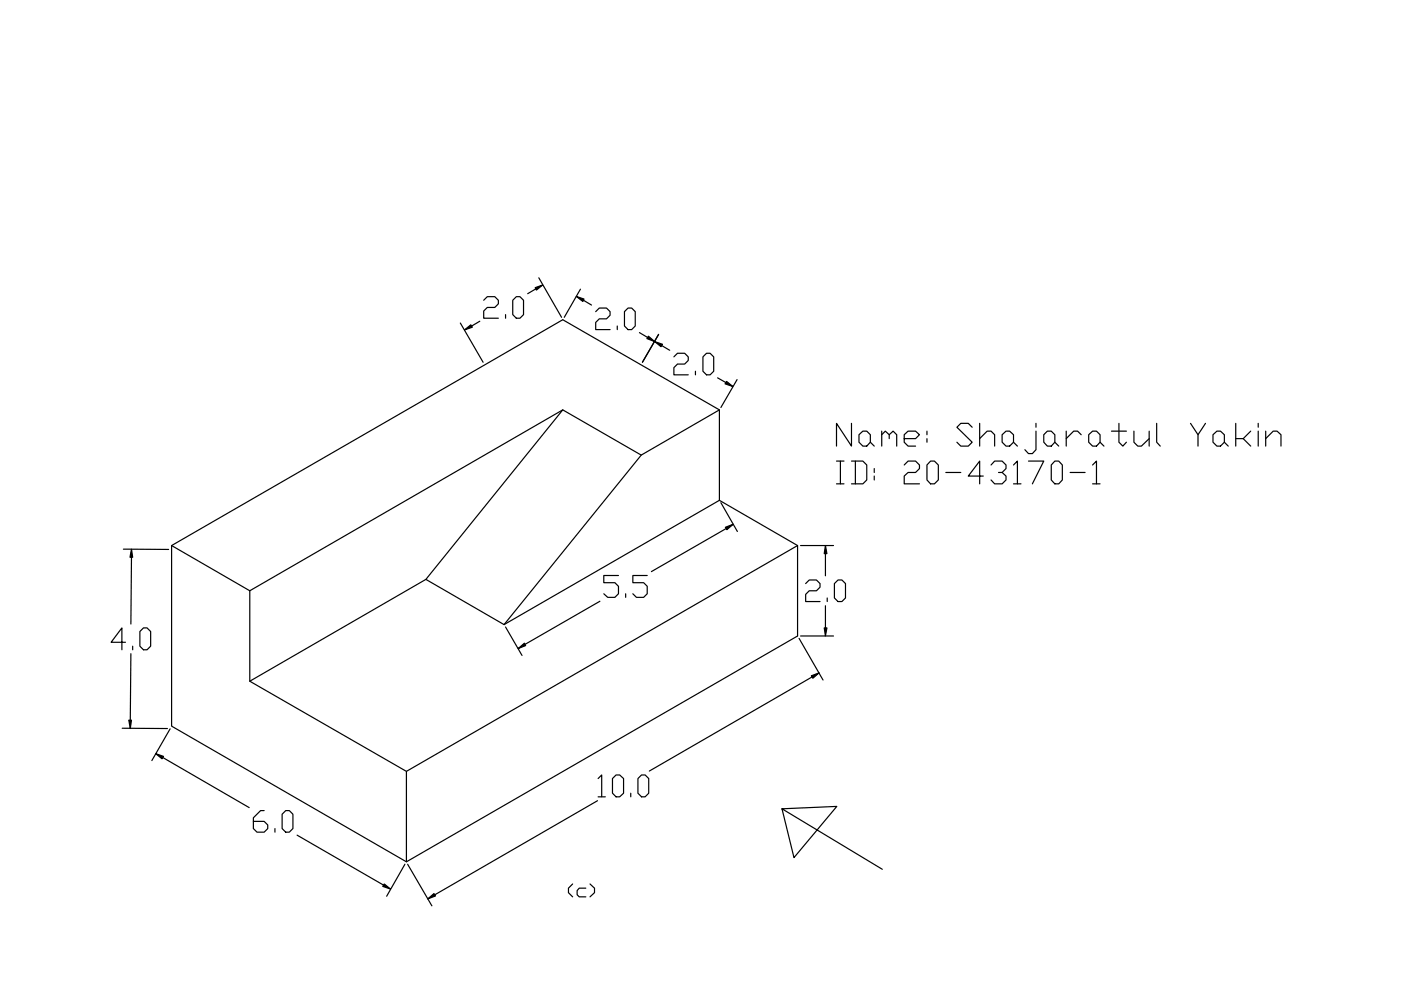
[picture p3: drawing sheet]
<svg xmlns="http://www.w3.org/2000/svg" width="297mm" height="210mm" viewBox="0 0 297 210" stroke-linecap="round" stroke-linejoin="round" font-family="sans-serif">
<g fill="none" stroke="#000" stroke-width=".25">
<path d="M114.2 58.9l4.9 8.4M97.6 68.5l4.8 8.3M101.7 68.1l-1.7 1M102.6 63.7l.7-.8h1.6l.8 .8v.7l-.8 .8h-1.6l-.7 .7v1.6h3.1M107.2 66.7v.8M108.7 63.7l.8-.8h.7l.8 .8v3l-.8 .8h-.7l-.8-.8zM113.6 61.2l-1.7 1.1M123.1 61.3l-3.5 6M123.7 63.7l1.7 1M126.3 66.1l.8-.8h1.5l.7 .8v.7l-.7 .8h-1.5l-.8 .8v1.5h3M130.9 69.1v.8M132.4 66.1l.8-.8h.7l.8 .8v3l-.8 .8h-.7l-.8-.8z"/>
<path d="M135.6 70.5l1.7 1M139.6 70.9l-3.4 5.9M140.3 73.3l1.7 1M142.9 75.7l.7-.8h1.6l.7 .8v.7l-.7 .8h-1.6l-.7 .7v1.6h3M147.4 78.7v.8M149 75.7l.8-.8h.8l.7 .8v3l-.7 .8h-.8l-.8-.8zM119.3 86.9l-29 35.9-37.3 21.6M136 96.5l-29.1 35.9M152.1 80.1l1.8 1M152.5 86.9l-16.5 9.6-16.7-9.6-66.3 38.4M156.3 80.5l-3.5 5.9M177.4 97.8h1.5"/>
<path d="M178.2 97.8v4.8M180.5 89.8v4.8l-3.1-4.8v4.8M180.5 97.8h2.4l.9 .8v3.2l-.9 .8h-2.4M181.4 97.8v4.8M182.1 92.2l.8-.8h.9l.7 .8v1.6l-.7 .8h-.9l-.8-.8zM184.5 93.8l.9 .8M185.4 99.3v.9M186.9 92.2l.8-.8 .8 .8v.8M186.9 91.4v3.2M188.5 92.2l.9-.8 .7 .8v2.4M191.7 93h2.4l.8-.8-.8-.8h-1.6l-.8 .8v1.6l.8 .8h1.6M191.7 98.6l.8-.8h1.6l.8 .8v.7l-.8 .9h-1.6l-.8 .7v1.7h3.2"/>
<path d="M196.5 91.4v.8M196.5 93v.8M197.3 97.8h.8l.8 .8v3.2l-.8 .8h-.8l-.8-.8v-3.2zM206.1 90.6l-.8-.8h-1.6l-.8 .8 3.2 3.2-.8 .8h-1.6l-.8-.8M207.7 93l1.6-1.6h.8l.8 .8v2.4M207.7 89.8v4.8M210.1 98.6l.8-.8h1.6l.8 .8v.7l-.8 .9h-.8M212.5 92.2l.8-.8h.8l.8 .8v1.6l-.8 .8h-.8l-.8-.8zM214.9 98.6l.8-.8v4.8M214.9 93.8l.8 .8M218.1 97.8h3.2l-2.4 4.8M219.6 91.4v3.9l-.7 .9h-.8l-.8-.9"/>
<path d="M219.6 89.8v.8M221.3 92.2l.8-.8h.8l.7 .8v1.6l-.7 .8h-.8l-.8-.8zM223.6 97.8h.9l.7 .8v3.2l-.7 .8h-.9l-.7-.8v-3.2zM223.6 93.8l.9 .8M226.1 91.4v3.2M229.2 92.2l-.7-.8h-.9l-1.5 1.6M230.8 92.2l.8-.8h.9l.7 .8v1.6l-.7 .8h-.9l-.8-.8zM231.6 98.6l.9-.8v4.8M233.2 93.8l.9 .8M235.6 91.4h3.2M237.2 89.8v4l.9 .8 .7-.8M240.4 91.4v2.4l.8 .8h.8l1.6-1.6"/>
<path d="M243.6 91.4v3.2M245.2 89.8v4l.8 .8M252.4 89.8l1.6 2.4v2.4M255.6 89.8l-1.6 2.4M257.2 92.2l.8-.8h.8l.8 .8v1.6l-.8 .8h-.8l-.8-.8zM259.6 93.8l.8 .8M262 89.8v4.8M263.6 93l1.6 1.6M265.2 91.4l-1.6 1.6h-1.6M266.8 89.8v.8M266.8 91.4v3.2M268.4 93l1.5-1.6h.9l.8 .8v2.4"/>
<path d="M268.4 91.4v3.2M26.2 116.4l9.6 .1M27.9 118.1l-.2 14.2M36.4 115.7v38.3l49.8 28.7 82.9-47.9v-19.1l-82.9 47.8v19.2M36.4 115.7l16.6 9.6v19.1l33.2 19.1M36.4 115.7l82.9-47.9 33.2 19.1v19.2l16.6 9.6M152.5 106.1l-45.6 26.3-16.6-9.6M152.8 106.6l3.5 6.1M154 112l-15.9 9.2M169.7 115.7h7M175 117.4v4.7M177.4 102.6h1.5"/>
<path d="M185.4 100.9v.9M200.5 100.2h3.2M208.5 100.9h-3.2l2.4-3.1v4.8M212.5 100.2l.8 .7v.9l-.8 .8h-1.6l-.8-.8M214.9 102.6h1.6M226.9 100.2h3.2M231.6 102.6h1.6M26.6 136.2h-3l2.2-3.1v4.7M27.7 138.6l-.1 14.1M28.1 137v.8M29.7 133.9l.7-.8h.8l.7 .8v3.1l-.7 .8h-.8l-.7-.8zM107.2 132.9l3.5 6.1"/>
<path d="M127.2 127.5l-15.9 9.1M131.1 122h-3.1v1.5h2.4l.7 .8v1.6l-.7 .8h-1.6l-.8-.8M132.7 125.9v.8M137.2 122h-3v1.5h2.3l.7 .8v1.6l-.7 .8h-1.6l-.7-.8M169.4 135.4l5.1 8.8M169.7 134.8h7M170.8 123.7l.8-.7h1.5l.8 .7v.8l-.8 .8h-1.5l-.8 .7v1.5h3.1M175 128.4v4.7M175.4 126.8v.7M176.9 123.7l.8-.7h.8l.8 .7v3.1l-.8 .7h-.8l-.8-.7zM25.9 154.4l9.6 .1M36.1 154.5l-3.9 6.8"/>
<path d="M172.1 143.5l-34.4 20M34.5 160.6l18.3 10.6M56 171.9h-.8l-1.5 1.5v2.3l.8 .7h1.5l.8-.7v-.8l-.8-.7h-2.3M58.3 175.7v.7M59.8 172.6l.8-.7h.7l.8 .7v3.1l-.8 .7h-.7l-.8-.7zM63 177.1l18.3 10.6M126.7 169.8l-34.5 19.9M126.8 165.1l.8-.8v4.6M126.8 168.9h1.5M129.9 165.1l.7-.8h.8l.8 .8v3.1l-.8 .7h-.8l-.7-.7zM133.7 168.2v.7M135.3 165.1l.7-.8h.8l.7 .8v3.1l-.7 .7h-.8l-.7-.7z"/>
<path d="M165.8 171.5l11.6-.5-9.1 10.8-2.5-10.3 21.3 12.8M85.9 183.2l-3.9 6.8M86.4 183.2l5.2 8.9M121.4 187.4l-.9 .9v1l.9 .9M124.2 188.3h-1.4l-.4 .5v.9l.4 .5h1.4M125.1 187.4l.9 .9v1l-.9 .9"/>
</g>
<g fill="#000" stroke="#000" stroke-width=".25">
<path d="M98.5 69.9l1.3-1 .3 .5zM113.5 61l1.6-.6-1.4 1.1zM122.2 62.8l1.6 .6-.2 .5zM137.5 71.3l1.3 1.1-1.6-.6zM138.8 72.4l1.7 .6-.4 .5zM154.1 80.9l1.3 1.1-1.7-.6zM27.9 116.4l.2 1.7h-.5zM153.8 111.8l1.6-.6-1.3 1.1zM175 115.7l.3 1.7h-.5zM109.9 137.5l1.3-1.1 .2 .5zM174.8 133.1h.5l-.3 1.7zM27.3 152.7h.6l-.3 1.8z"/>
<path d="M172 143.3l1.7-.6-1.4 1.1zM33 159.8l1.7 .6-.3 .5zM81.5 187.4l1.3 1.1-1.6-.6zM90.7 190.6l1.3-1.1 .3 .5z"/>
</g>
</svg>
